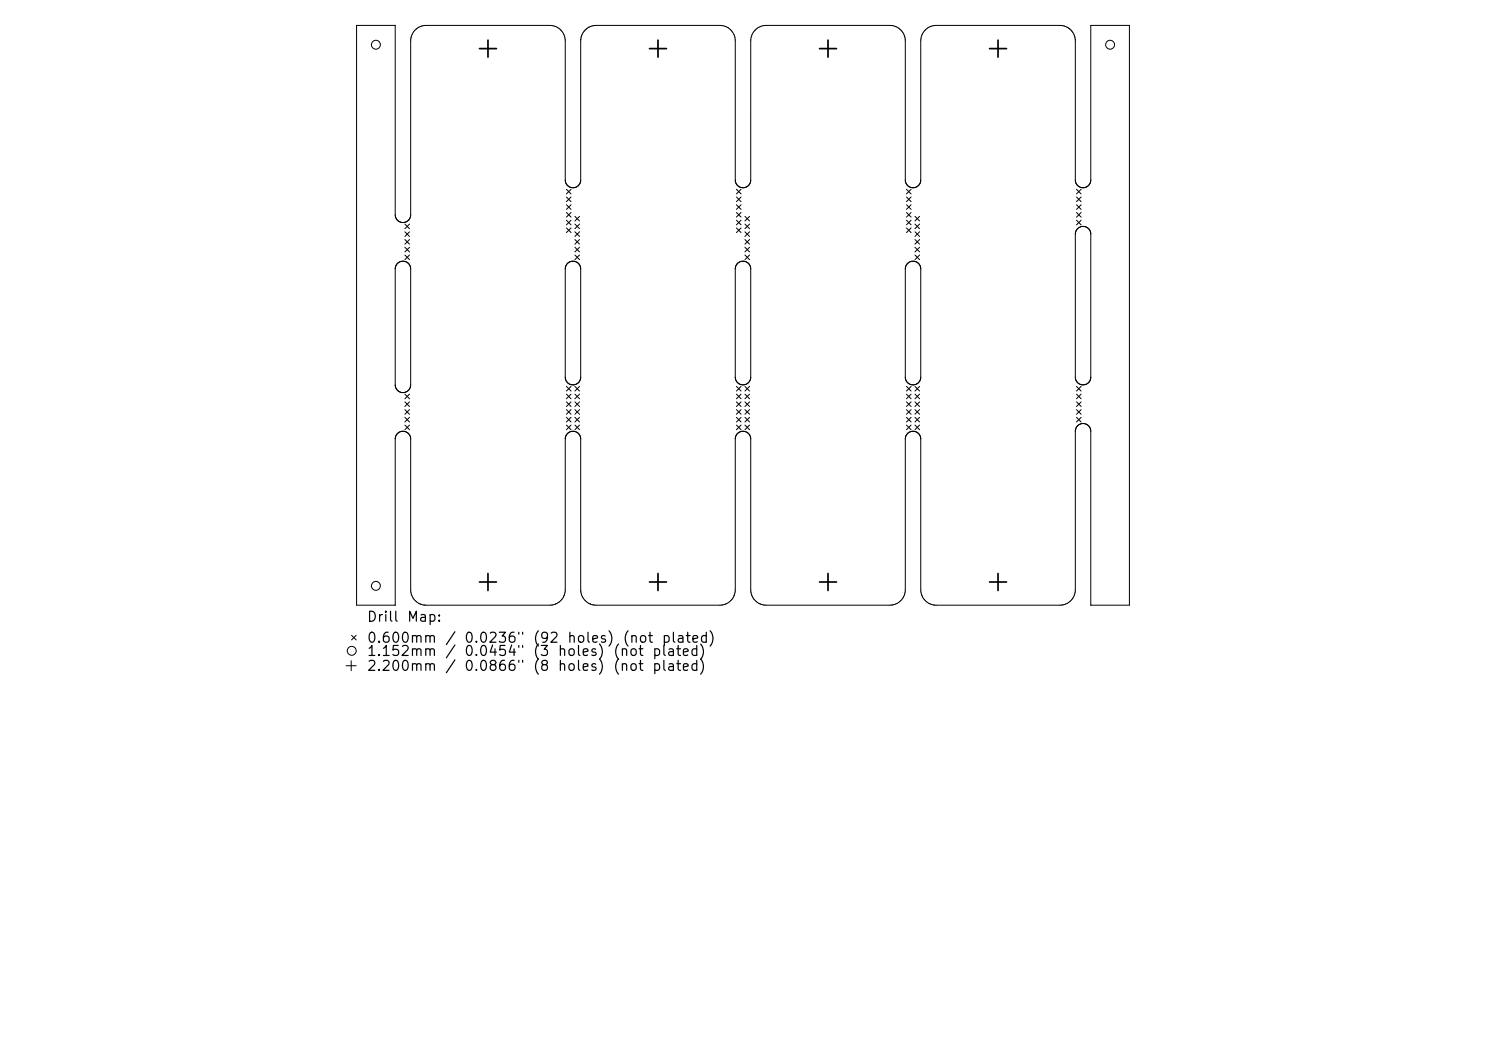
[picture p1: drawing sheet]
<svg xmlns="http://www.w3.org/2000/svg" width="297mm" height="210mm" viewBox="0 0 297 210" stroke-linecap="round" stroke-linejoin="round" font-family="sans-serif">
<defs><g id="words">
<g font-size="2">
<text x="73.2" y="124.7">Drill</text>
<text x="81.2" y="124.7">Map:</text>
<text x="73.2" y="128.9">0.600mm</text>
<text x="73.2" y="131.6">1.152mm</text>
<text x="88.8" y="128.9">/</text>
<text x="88.8" y="131.6">/</text>
<text x="92.6" y="128.9">0.0236&quot;</text>
<text x="92.6" y="131.6">0.0454&quot;</text>
<text x="106.4" y="128.9">(92</text>
<text x="106.4" y="131.6">(3</text>
<text x="111.3" y="131.6">holes)</text>
<text x="113.2" y="128.9">holes)</text>
<text x="122.4" y="131.6">(not</text>
<text x="124.3" y="128.9">(not</text>
<text x="130.2" y="131.6">plated)</text>
<text x="132.1" y="128.9">plated)</text>
<text x="73.2" y="134.6">2.200mm</text>
<text x="88.8" y="134.6">/</text>
<text x="92.6" y="134.6">0.0866&quot;</text>
<text x="106.4" y="134.6">(8</text>
<text x="111.3" y="134.6">holes)</text>
<text x="122.4" y="134.6">(not</text>
<text x="130.2" y="134.6">plated)</text>
</g>
</g></defs>
<g fill="none" stroke="#000" stroke-width=".2">
<path d="M71.3 5.1v115.8h7.7M71.3 5.1h.1M79 5.1h-7.7M79 5.1h.1M79 5.1v37.9l.1 .6 .3 .4 .5 .3 .6 .2 .6-.1 .5-.3 .3-.5 .2-.6v-35.5a3.1 3.1 0 0 1 1.9-2.2M84 5.3l1.2-.2h24.7a3.1 3.1 0 0 1 3.1 3v27.9l.1 .6 .3 .5 .5 .3 .6 .1 .5-.1 .6-.3 .3-.5 .2-.6v-27.8a3.1 3.1 0 0 1 1.9-2.9M84 5.3h.1M118 5.3l1.2-.2h24.6a3.1 3.1 0 0 1 3.2 3v27.9l.1 .6 .4 .5 .5 .3 .5 .1 .5-.1 .5-.3 .4-.5 .1-.6v-27.9a3.1 3.1 0 0 1 3.1-3h24.7l1.2 .2M118 5.3h.1M179 5.3h.1M179 5.3l.8 .5 .6 .6M180.4 6.4v.1"/>
<path d="M213.5 5.6l-.8-.4-.9-.1h-24.7a3.1 3.1 0 0 0-3.1 3v27.9l-.1 .6-.4 .5-.5 .3-.6 .1-.5-.1-.5-.3-.3-.5-.2-.6v-27.8l-.1-.9-.4-.8M213.5 5.6h.1M213.6 5.6l.8 .8M214.4 6.4v.1M214.4 6.5l.4 .8 .1 .9v27.8l.2 .6 .3 .5 .5 .3 .6 .1 .6-.1 .5-.3 .3-.5 .1-.6v-30.9h7.7v115.8h-7.7v-34.8l-.1-.5-.3-.5-.5-.3-.6-.2-.5 .1-.5 .3-.4 .4-.2 .6v31.8l-.3 1.5-1 1.1M113.2 37.8l.9 1M113.2 39.4l.9 .9M114.1 37.8l-.9 1M114.1 39.4l-.9 .9M147.2 37.8l.9 1M147.2 39.4l.9 .9M148.1 37.8l-.9 1"/>
<path d="M148.1 39.4l-.9 .9M181.2 37.8l.9 1M181.2 39.4l.9 .9M182.1 37.8l-.9 1M182.1 39.4l-.9 .9M215.2 37.8l.9 1M215.2 39.4l.9 .9M216.1 37.8l-.9 1M216.1 39.4l-.9 .9M79.4 52.6l.8-.4 .9 .1 .7 .5 .3 .9v23.3l-.2 .6-.3 .4-.4 .3-.6 .1h-.6l-.5-.4-.4-.4-.1-.6v-23.3l.1-.6zM80.9 44.8l.9 .9M80.9 46.3l.9 .9"/>
<path d="M80.9 47.9l.9 .9M80.9 49.4l.9 .9M80.9 51l.9 .9M81.8 44.8l-.9 .9M81.8 46.3l-.9 .9M81.8 47.9l-.9 .9M81.8 49.4l-.9 .9M81.8 51l-.9 .9M113.2 40.9l.9 .9M113.2 42.5l.9 .9M113.2 44l.9 .9M113.2 45.5l.9 1"/>
<path d="M113.4 52.6l.8-.4 .8 .1 .8 .5 .3 .9v21.7l-.2 .6-.3 .5-.5 .3-.5 .1-.6-.1-.5-.3-.4-.5-.1-.6v-21.7l.1-.6zM114.1 40.9l-.9 .9M114.1 42.5l-.9 .9M114.1 44l-.9 .9M114.1 45.5l-.9 1M114.9 43.2l.9 1M114.9 44.8l.9 .9M114.9 46.3l.9 .9M114.9 47.9l.9 .9M114.9 49.4l.9 .9M114.9 51l.9 .9M115.8 44.8l-.9 .9"/>
<path d="M115.8 46.3l-.9 .9M115.8 47.9l-.9 .9M115.8 51l-.9 .9M115.8 43.2l-.9 1M115.8 49.4l-.9 .9M147.2 40.9l.9 .9M147.2 42.5l.9 .9M147.2 44l.9 .9M147.2 45.5l.9 1M147.4 52.6l.8-.4 .8 .1 .7 .5 .3 .9v21.7l-.1 .6-.3 .5-.5 .3-.5 .1-.6-.1-.5-.3-.4-.5-.1-.6v-21.7l.1-.6zM148.1 40.9l-.9 .9M148.1 42.5l-.9 .9"/>
<path d="M148.1 44l-.9 .9M148.1 45.5l-.9 1M148.9 43.2l.9 1M148.9 44.8l.9 .9M148.9 46.3l.9 .9M148.9 47.9l.9 .9M148.9 49.4l.9 .9M148.9 51l.9 .9M149.8 43.2l-.9 1M149.8 44.8l-.9 .9M149.8 46.3l-.9 .9M149.8 47.9l-.9 .9"/>
<path d="M149.8 51l-.9 .9M149.8 49.4l-.9 .9M181.2 40.9l.9 .9M181.2 42.5l.9 .9M181.2 44l.9 .9M181.2 45.5l.9 1M181.4 52.6l.8-.4 .8 .1 .7 .5 .3 .9v21.7l-.1 .6-.3 .5-.5 .3-.5 .1-.6-.1-.6-.3-.3-.5-.2-.6v-21.7l.2-.6zM182.1 40.9l-.9 .9M182.1 42.5l-.9 .9M182.1 44l-.9 .9M182.1 45.5l-.9 1M182.9 43.2l.9 1"/>
<path d="M182.9 44.8l.9 .9M182.9 46.3l.9 .9M182.9 47.9l.9 .9M182.9 49.4l.9 .9M182.9 51l.9 .9M183.8 43.2l-.9 1M183.8 44.8l-.9 .9M183.8 46.3l-.9 .9M183.8 47.9l-.9 .9M183.8 51l-.9 .9M183.8 49.4l-.9 .9M215.2 40.9l.9 .9"/>
<path d="M215.2 42.5l.9 .9M215.2 44l.9 .9M215.4 45.7l.8-.4h.8l.7 .6 .3 .8v28.7l-.1 .6-.3 .5-.5 .3-.6 .1-.6-.1-.5-.3-.3-.5-.2-.6v-28.6l.1-.6zM216.1 40.9l-.9 .9M216.1 42.5l-.9 .9M216.1 44l-.9 .9M80.9 78.8l.9 .9M81.8 78.8l-.9 .9M113.2 77.2l.9 .9M113.2 78.8l.9 .9M114.1 77.2l-.9 .9M114.1 78.8l-.9 .9"/>
<path d="M114.9 77.2l.9 .9M114.9 78.8l.9 .9M115.8 77.2l-.9 .9M115.8 78.8l-.9 .9M147.2 77.2l.9 .9M147.2 78.8l.9 .9M148.1 77.2l-.9 .9M148.1 78.8l-.9 .9M148.9 77.2l.9 .9M148.9 78.8l.9 .9M149.8 77.2l-.9 .9M149.8 78.8l-.9 .9"/>
<path d="M181.2 77.2l.9 .9M181.2 78.8l.9 .9M182.1 77.2l-.9 .9M182.1 78.8l-.9 .9M182.9 77.2l.9 .9M182.9 78.8l.9 .9M183.8 77.2l-.9 .9M183.8 78.8l-.9 .9M215.2 77.2l.9 .9M215.2 78.8l.9 .9M216.1 77.2l-.9 .9M216.1 78.8l-.9 .9"/>
<path d="M80.9 80.3l.9 .9M80.9 81.8l.9 1M80.9 83.4l.9 .9M80.9 84.9l.9 1M81.8 80.3l-.9 .9M81.8 81.8l-.9 1M81.8 83.4l-.9 .9M81.8 84.9l-.9 1M113.2 80.3l.9 .9M113.2 81.8l.9 1M113.2 83.4l.9 .9M113.2 84.9l.9 1"/>
<path d="M114.1 80.3l-.9 .9M114.1 81.8l-.9 1M114.1 83.4l-.9 .9M114.1 84.9l-.9 1M114.9 80.3l.9 .9M114.9 81.8l.9 1M114.9 83.4l.9 .9M114.9 84.9l.9 1M115.8 80.3l-.9 .9M115.8 81.8l-.9 1M115.8 83.4l-.9 .9M115.8 84.9l-.9 1"/>
<path d="M147.2 80.3l.9 .9M147.2 81.8l.9 1M147.2 83.4l.9 .9M147.2 84.9l.9 1M148.1 80.3l-.9 .9M148.1 81.8l-.9 1M148.1 83.4l-.9 .9M148.1 84.9l-.9 1M148.9 80.3l.9 .9M148.9 81.8l.9 1M148.9 83.4l.9 .9M148.9 84.9l.9 1"/>
<path d="M149.8 80.3l-.9 .9M149.8 81.8l-.9 1M149.8 83.4l-.9 .9M149.8 84.9l-.9 1M181.2 80.3l.9 .9M181.2 81.8l.9 1M181.2 83.4l.9 .9M181.2 84.9l.9 1M182.1 80.3l-.9 .9M182.1 81.8l-.9 1M182.1 83.4l-.9 .9M182.1 84.9l-.9 1"/>
<path d="M182.9 80.3l.9 .9M182.9 81.8l.9 1M182.9 83.4l.9 .9M182.9 84.9l.9 1M183.8 80.3l-.9 .9M183.8 81.8l-.9 1M183.8 83.4l-.9 .9M183.8 84.9l-.9 1M215.2 80.3l.9 .9M215.2 81.8l.9 1M215.2 83.4l.9 .9M216.1 80.3l-.9 .9"/>
<path d="M216.1 81.8l-.9 1M216.1 83.4l-.9 .9M112.7 119a3.1 3.1 0 0 1-2.8 1.9h-24.7a3.1 3.1 0 0 1-3.1-3.1v-30.2l-.2-.5-.3-.5-.5-.3-.6-.1-.6 .1-.5 .3-.3 .5-.1 .5v33.3M112.7 119h.1M112.7 119l.3-1.2v-30.2l.1-.5 .4-.5 .5-.3 .6-.1 .6 .1 .4 .3 .3 .5 .2 .5v30.2l.2 1.2 .7 1M184.3 119l-.3-1.2v-30.2l-.1-.5-.4-.5-.5-.3-.6-.1-.6 .1-.4 .3-.3 .5-.2 .5v30.2l-.2 1.2-.7 1M184.3 119h.1M184.3 119a3.1 3.1 0 0 0 2.8 1.9h24.7l.9-.1 .8-.4M69.2 133h2M70.2 132v2M70.3 126.9l.9 1M71.2 126.9l-.9 1"/>
<path d="M79 120.9h.1M117 120h.1M117 120l1 .7 1.2 .2h24.7l1.1-.2 1-.7M146.1 120l.6-1 .3-1.2v-30.2l.1-.5 .3-.5 .4-.3 .6-.1 .6 .1 .5 .3 .4 .5 .1 .5v30.2a3.1 3.1 0 0 0 3.1 3.1h24.7l1.2-.2 1-.7M146.1 120h-.1M180 120h.1M213.6 120.4h-.1"/>
<circle cx="75.1" cy="8.9" r=".89"/>
<circle cx="221.9" cy="8.9" r=".89"/>
<circle cx="75.1" cy="117.1" r=".89"/>
<circle cx="70.3" cy="130" r=".89"/>
</g>
<g fill="none" stroke="#000" stroke-width=".34">
<path d="M95.8 9.7h3.4M97.5 8v3.4M129.8 9.7h3.4M131.5 8v3.4M163.8 9.7h3.4M165.5 8v3.4M197.8 9.7h3.4M199.5 8v3.4M95.8 116.3h3.4M97.5 114.6v3.4M129.8 116.3h3.4M131.5 114.6v3.4"/>
<path d="M163.8 116.3h3.4M165.5 114.6v3.4M197.8 116.3h3.4M199.5 114.6v3.4"/>
</g>
<use href="#words"/>
</svg>
